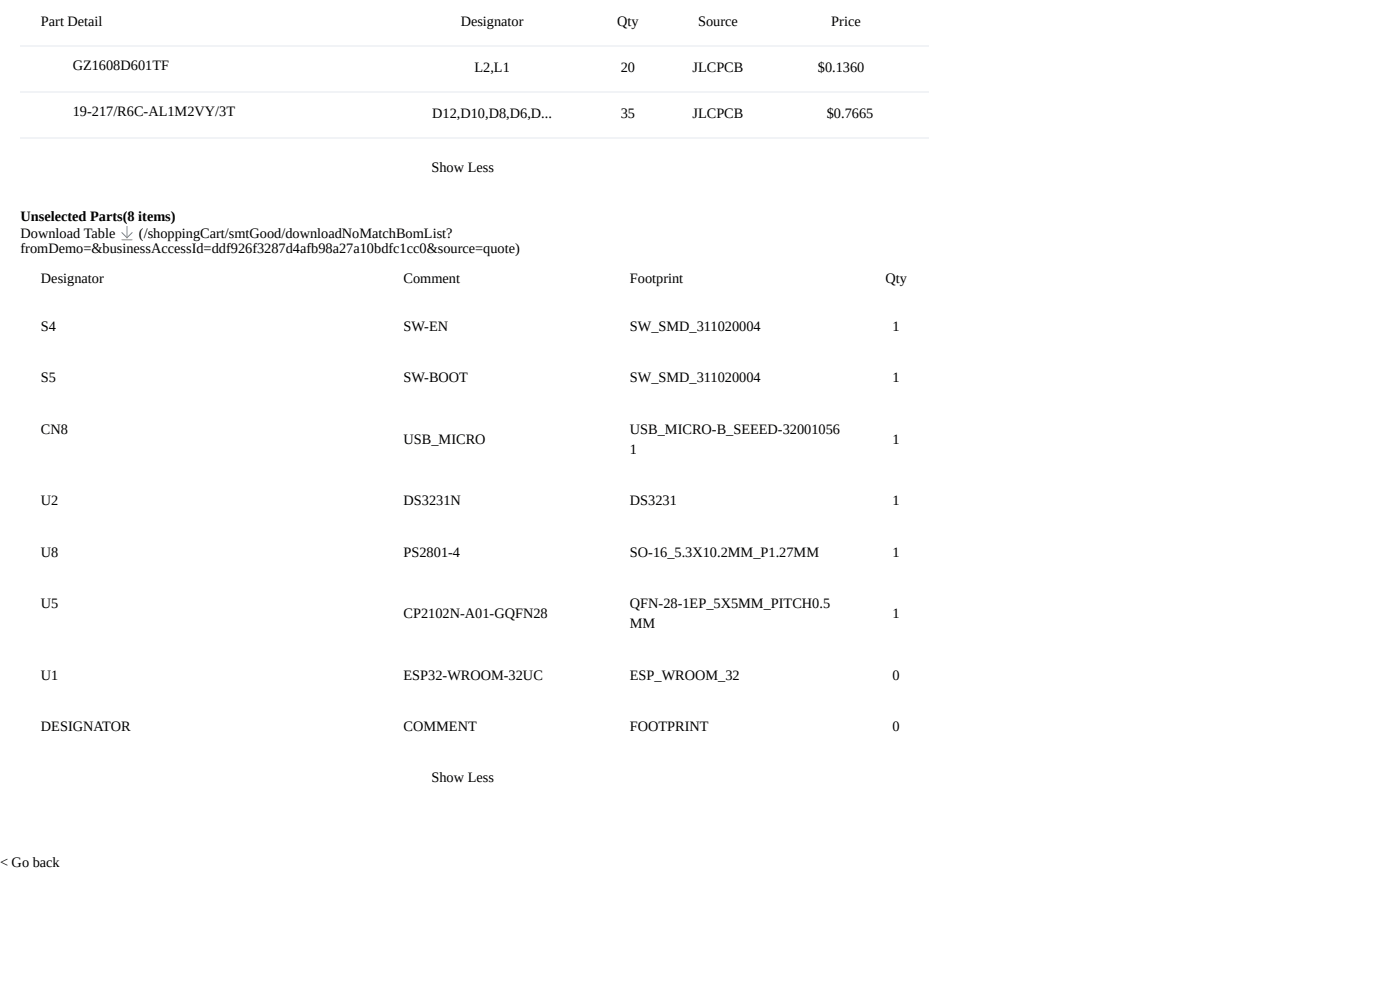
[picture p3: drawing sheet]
<svg xmlns="http://www.w3.org/2000/svg" width="297mm" height="210mm" viewBox="0 0 297 210" stroke-linecap="round" stroke-linejoin="round" font-family="sans-serif">
<defs><g id="words">
<g font-size="3">
<text x="8.7" y="5.4">Part Detail</text>
<text x="97.7" y="5.4">Designator</text>
<text x="130.9" y="5.4">Qty</text>
<text x="148.1" y="5.4">Source</text>
<text x="176.4" y="5.4">Price</text>
<text x="15.4" y="14.8">GZ1608D601TF</text>
<text x="100.7" y="15.2">L2,L1</text>
<text x="131.7" y="15.2">20</text>
<text x="146.9" y="15.2">JLCPCB</text>
<text x="173.5" y="15.2">$0.1360</text>
<text x="15.4" y="24.6">19-217/R6C-AL1M2VY/3T</text>
<text x="91.7" y="25">D12,D10,D8,D6,D...</text>
<text x="131.7" y="25">35</text>
<text x="146.9" y="25">JLCPCB</text>
<text x="175.4" y="25">$0.7665</text>
<text x="91.5" y="36.5">Show Less</text>
<text x="4.3" y="46.9">Unselected Parts(8 items)</text>
<text x="4.3" y="50.4">Download Table</text>
<text x="4.3" y="53.7">fromDemo=&amp;businessAccessId=ddf926f3287d4afb98a27a10bdfc1cc0&amp;source=quote)</text>
<text x="29.5" y="50.4">(/shoppingCart/smtGood/downloadNoMatchBomList?</text>
<text x="8.7" y="60">Designator</text>
<text x="85.6" y="60">Comment</text>
<text x="133.6" y="60">Footprint</text>
<text x="187.8" y="60">Qty</text>
<text x="8.7" y="70.2">S4</text>
<text x="85.6" y="70.2">SW-EN</text>
<text x="133.6" y="70.2">SW_SMD_311020004</text>
<text x="189.4" y="70.2">1</text>
<text x="8.7" y="81.1">S5</text>
<text x="85.6" y="81.1">SW-BOOT</text>
<text x="133.6" y="81.1">SW_SMD_311020004</text>
<text x="189.4" y="81.1">1</text>
<text x="8.7" y="91.9">CN8</text>
<text x="85.6" y="94.1">USB_MICRO</text>
<text x="133.6" y="91.9">USB_MICRO-B_SEEED-32001056</text>
<text x="189.4" y="94.1">1</text>
<text x="133.6" y="96.3">1</text>
<text x="8.7" y="107.1">U2</text>
<text x="85.6" y="107.1">DS3231N</text>
<text x="133.6" y="107.1">DS3231</text>
<text x="189.4" y="107.1">1</text>
<text x="8.7" y="118">U8</text>
<text x="85.6" y="118">PS2801-4</text>
<text x="133.6" y="118">SO-16_5.3X10.2MM_P1.27MM</text>
<text x="189.4" y="118">1</text>
<text x="8.7" y="128.9">U5</text>
<text x="85.6" y="131">CP2102N-A01-GQFN28</text>
<text x="133.6" y="128.9">QFN-28-1EP_5X5MM_PITCH0.5</text>
<text x="189.4" y="131">1</text>
<text x="133.6" y="133.2">MM</text>
<text x="8.7" y="144.1">U1</text>
<text x="85.6" y="144.1">ESP32-WROOM-32UC</text>
<text x="133.6" y="144.1">ESP_WROOM_32</text>
<text x="189.4" y="144.1">0</text>
<text x="8.7" y="154.9">DESIGNATOR</text>
<text x="85.6" y="154.9">COMMENT</text>
<text x="133.6" y="154.9">FOOTPRINT</text>
<text x="189.4" y="154.9">0</text>
<text x="91.5" y="165.8">Show Less</text>
<text x="0" y="183.8">&lt; Go back</text>
</g>
</g></defs>
<path d="M4.3 9.7h192.8M4.3 19.4h192.8M4.3 29.2h192.8" fill="none" stroke="#f1f3f6" stroke-width=".22"/>
<g fill="#fff">
<path d="M4.3 54.5h77v9.6h-77z"/>
<path d="M81.3 54.5h48v9.6h-48z"/>
<path d="M129.3 54.5h53.9v9.6h-53.9z"/>
<path d="M183.2 54.5h13.9v9.6h-13.9z"/>
<path d="M4.3 64.1h77v10.9h-77z"/>
<path d="M81.3 64.1h48v10.9h-48z"/>
<path d="M129.3 64.1h53.9v10.9h-53.9z"/>
<path d="M183.2 64.1h13.9v10.9h-13.9z"/>
<path d="M4.3 75h77v10.8h-77z"/>
<path d="M81.3 75h48v10.8h-48z"/>
<path d="M129.3 75h53.9v10.8h-53.9z"/>
<path d="M183.2 75h13.9v10.8h-13.9z"/>
<path d="M4.3 85.8h77v15.2h-77z"/>
<path d="M81.3 85.8h48v15.2h-48z"/>
<path d="M129.3 85.8h53.9v15.2h-53.9z"/>
<path d="M183.2 85.8h13.9v15.2h-13.9z"/>
<path d="M4.3 101h77v10.9h-77z"/>
<path d="M81.3 101h48v10.9h-48z"/>
<path d="M129.3 101h53.9v10.9h-53.9z"/>
<path d="M183.2 101h13.9v10.9h-13.9z"/>
<path d="M4.3 111.9h77v10.9h-77z"/>
<path d="M81.3 111.9h48v10.9h-48z"/>
<path d="M129.3 111.9h53.9v10.9h-53.9z"/>
<path d="M183.2 111.9h13.9v10.9h-13.9z"/>
<path d="M4.3 122.8h77v15.2h-77z"/>
<path d="M81.3 122.8h48v15.2h-48z"/>
<path d="M129.3 122.8h53.9v15.2h-53.9z"/>
<path d="M183.2 122.8h13.9v15.2h-13.9z"/>
<path d="M4.3 138h77v10.8h-77z"/>
<path d="M81.3 138h48v10.8h-48z"/>
<path d="M129.3 138h53.9v10.8h-53.9z"/>
<path d="M183.2 138h13.9v10.8h-13.9z"/>
<path d="M4.3 148.8h77v10.9h-77z"/>
<path d="M81.3 148.8h48v10.9h-48z"/>
<path d="M129.3 148.8h53.9v10.9h-53.9z"/>
<path d="M183.2 148.8h13.9v10.9h-13.9z"/>
<path d="M4.3 159.7h192.8v10.9h-192.8z"/>
</g>
<path d="M25.9 49.3l1 1.1 1.1-1.1M25.9 50.8h2.1M26.9 48v2.4" fill="none" stroke="#2b8ced" stroke-width=".22"/>
<use href="#words"/>
</svg>
